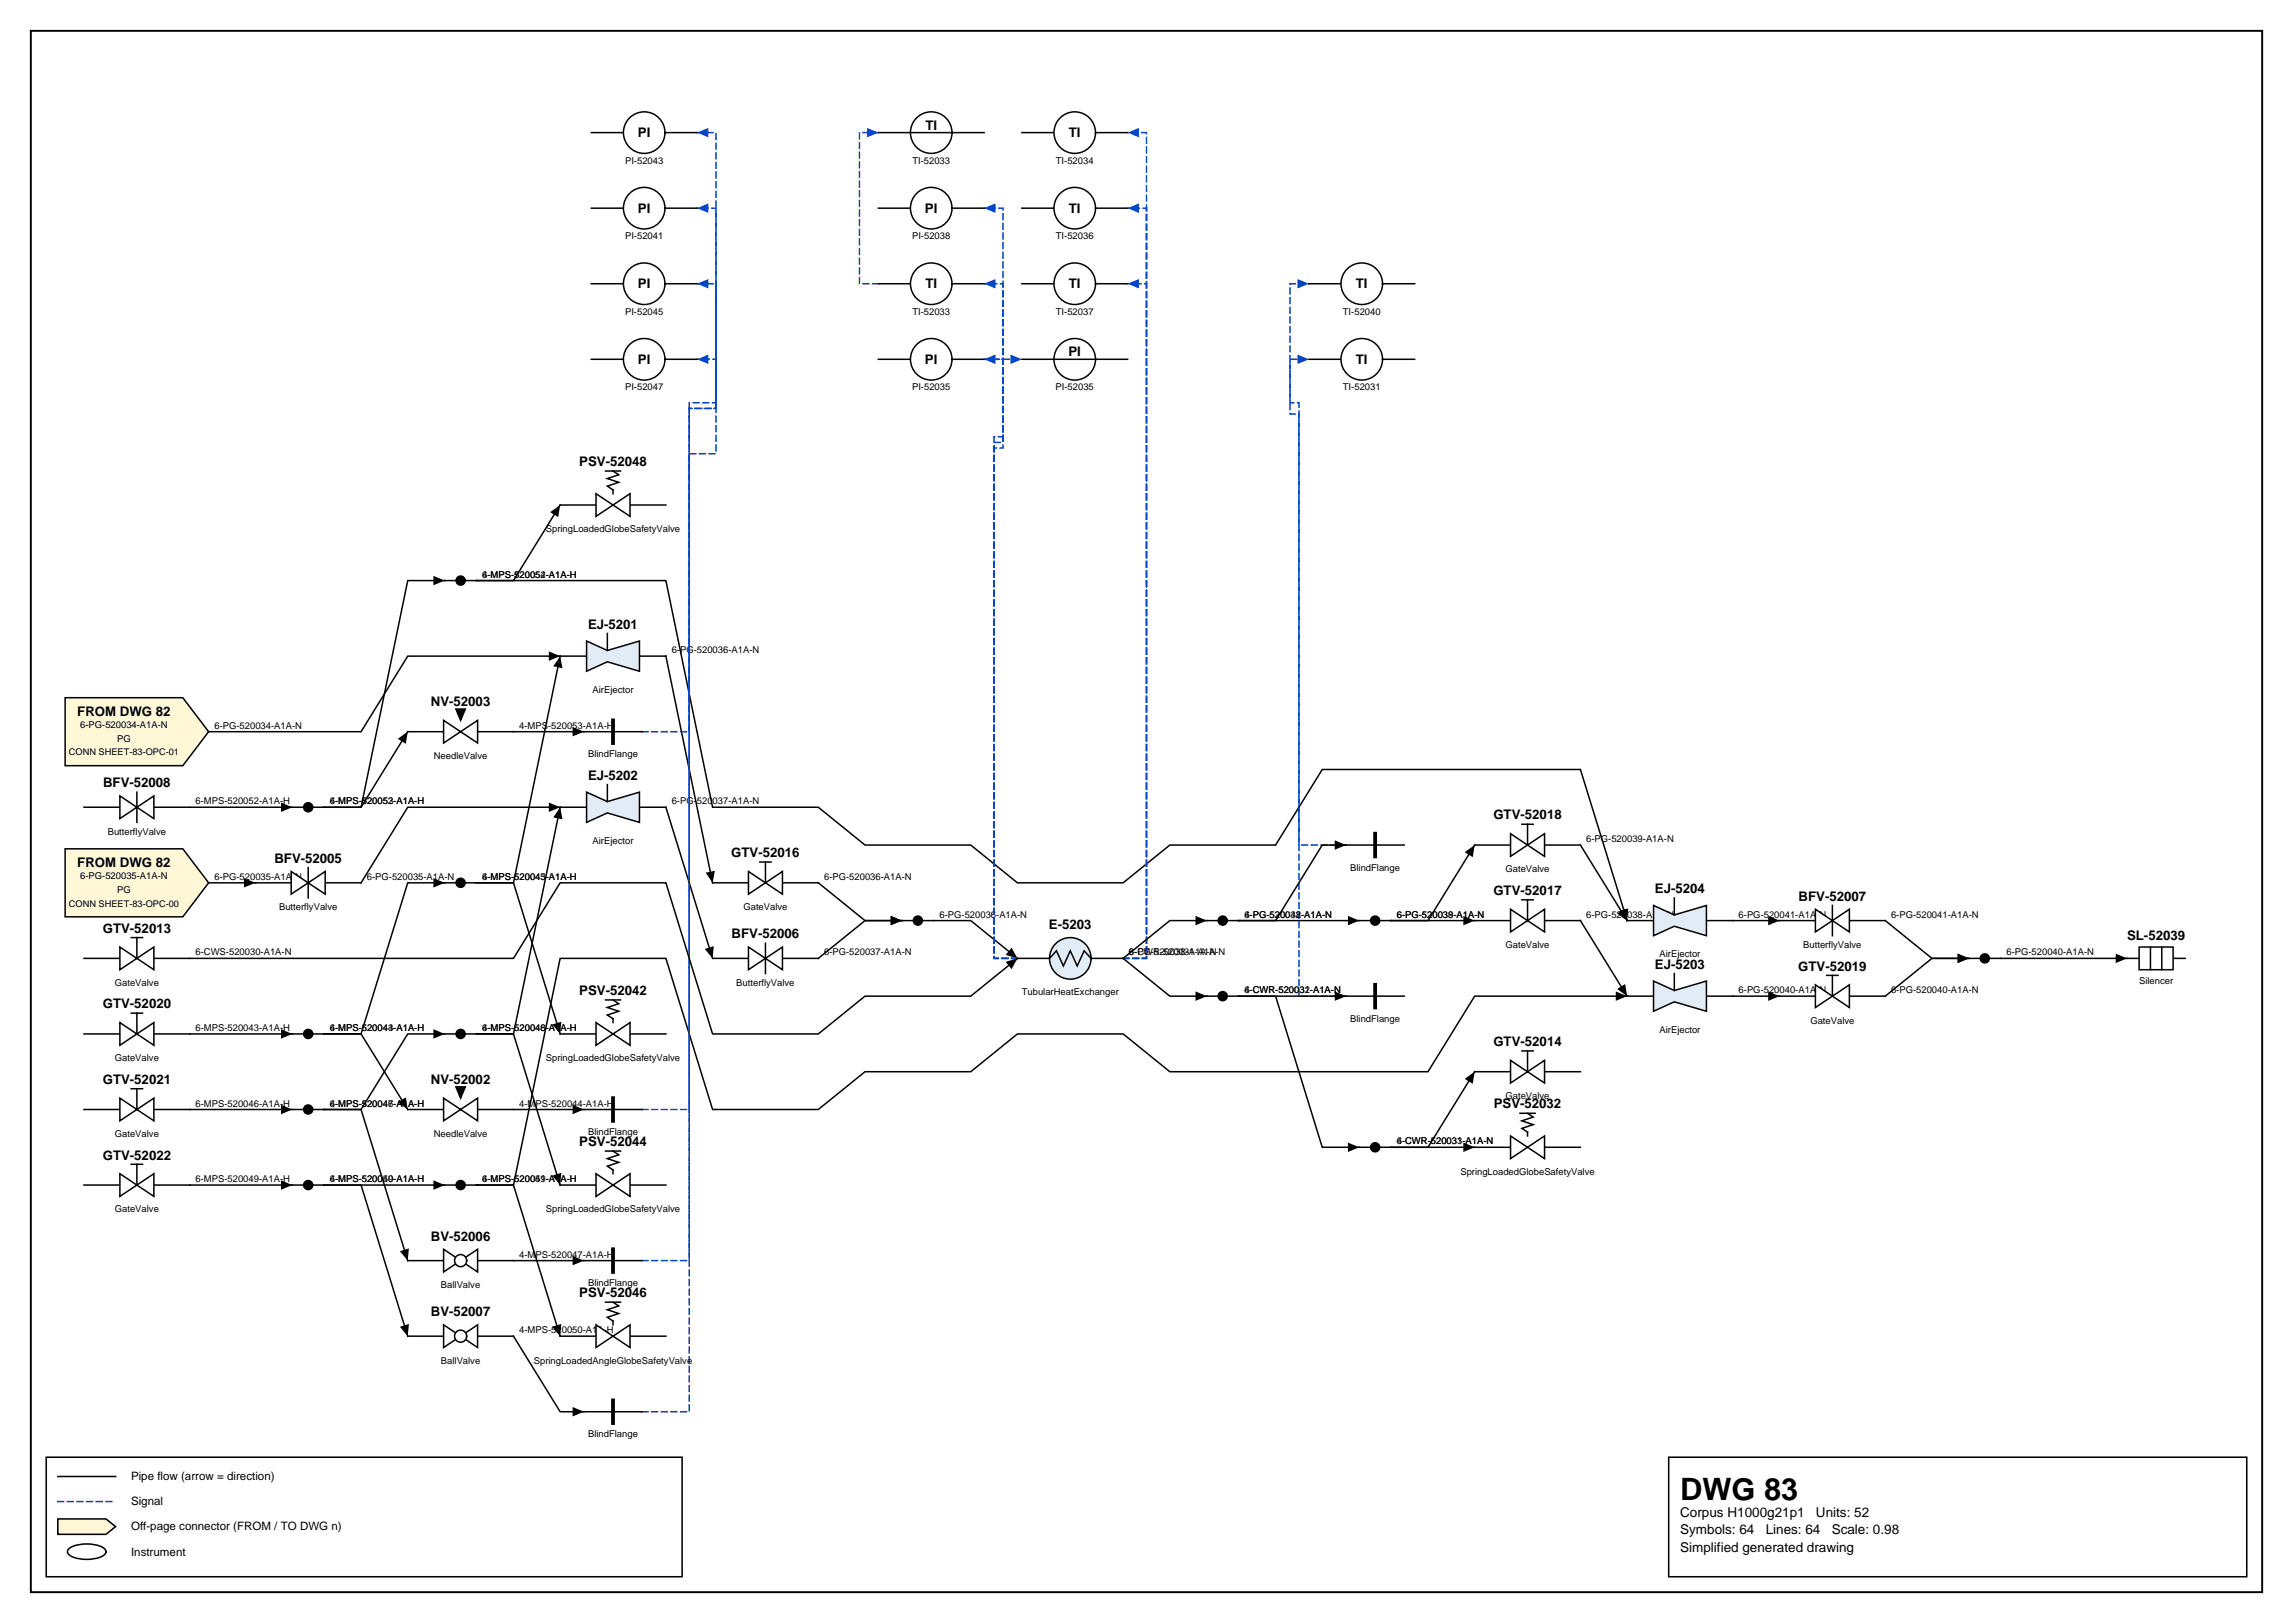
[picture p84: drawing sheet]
<svg xmlns="http://www.w3.org/2000/svg" width="420mm" height="297mm" viewBox="0 0 420 297" stroke-linecap="round" stroke-linejoin="round" font-family="sans-serif">
<defs><g id="words">
<text font-size="5.6" x="307.6" y="274.5">DWG 83</text>
<g font-size="2.5">
<text x="307.6" y="277.6">Corpus H1000g21p1</text>
<text x="307.6" y="280.8">Symbols: 64</text>
<text x="323.3" y="280.8">Lines: 64</text>
<text x="332.5" y="277.6">Units: 52</text>
<text x="335.3" y="280.8">Scale: 0.98</text>
<text x="307.6" y="284">Simplified generated drawing</text>
</g>
<g font-size="2.4">
<text x="169.4" y="23.8">TI</text>
<text x="116.8" y="25.1">PI</text>
<text x="195.7" y="25.1">TI</text>
<text x="116.8" y="38.9">PI</text>
<text x="169.3" y="38.9">PI</text>
<text x="195.7" y="38.9">TI</text>
<text x="116.8" y="52.8">PI</text>
<text x="169.4" y="52.8">TI</text>
<text x="195.7" y="52.8">TI</text>
<text x="248.2" y="52.8">TI</text>
<text x="195.6" y="65.2">PI</text>
<text x="116.8" y="66.6">PI</text>
<text x="169.3" y="66.6">PI</text>
<text x="248.2" y="66.6">TI</text>
<text x="106" y="85.3">PSV-52048</text>
<text x="107.7" y="115.1">EJ-5201</text>
<text x="14.2" y="131">FROM DWG 82</text>
<text x="78.9" y="129.2">NV-52003</text>
<text x="107.7" y="142.7">EJ-5202</text>
<text x="18.9" y="144.1">BFV-52008</text>
<text x="273.4" y="150">GTV-52018</text>
<text x="14.2" y="158.7">FROM DWG 82</text>
<text x="50.2" y="157.9">BFV-52005</text>
<text x="133.9" y="156.9">GTV-52016</text>
<text x="273.4" y="163.8">GTV-52017</text>
<text x="303" y="163.5">EJ-5204</text>
<text x="329.3" y="164.8">BFV-52007</text>
<text x="18.8" y="170.7">GTV-52013</text>
<text x="134" y="171.8">BFV-52006</text>
<text x="192" y="170">E-5203</text>
<text x="389.4" y="172.1">SL-52039</text>
<text x="303" y="177.3">EJ-5203</text>
<text x="329.2" y="177.6">GTV-52019</text>
<text x="18.8" y="184.6">GTV-52020</text>
<text x="106" y="182.1">PSV-52042</text>
<text x="273.4" y="191.5">GTV-52014</text>
<text x="18.8" y="198.4">GTV-52021</text>
<text x="78.9" y="198.4">NV-52002</text>
<text x="273.5" y="202.9">PSV-52032</text>
<text x="106" y="209.8">PSV-52044</text>
<text x="18.8" y="212.2">GTV-52022</text>
<text x="78.9" y="227.1">BV-52006</text>
<text x="106" y="237.4">PSV-52046</text>
<text x="78.9" y="240.9">BV-52007</text>
</g>
<g font-size="2.1">
<text x="24" y="270.9">Pipe flow (arrow = direction)</text>
<text x="24" y="275.5">Signal</text>
<text x="24" y="280.1">Off-page connector (FROM / TO DWG n)</text>
<text x="24" y="284.7">Instrument</text>
</g>
<g font-size="1.7">
<text x="114.4" y="30">PI-52043</text>
<text x="167" y="30">TI-52033</text>
<text x="193.3" y="30">TI-52034</text>
<text x="114.4" y="43.8">PI-52041</text>
<text x="167" y="43.8">PI-52038</text>
<text x="193.3" y="43.8">TI-52036</text>
<text x="114.4" y="57.6">PI-52045</text>
<text x="167" y="57.6">TI-52033</text>
<text x="193.3" y="57.6">TI-52037</text>
<text x="245.9" y="57.6">TI-52040</text>
<text x="114.4" y="71.5">PI-52047</text>
<text x="167" y="71.5">PI-52035</text>
<text x="193.3" y="71.5">PI-52035</text>
<text x="245.9" y="71.5">TI-52031</text>
<text x="99.9" y="97.4">SpringLoadedGlobeSafetyValve</text>
<text x="88.3" y="105.7">4-MPS-520054-A1A-H</text>
<text x="88.3" y="105.7">6-MPS-520052-A1A-H</text>
<text x="123" y="119.6">6-PG-520036-A1A-N</text>
<text x="108.5" y="126.8">AirEjector</text>
<text x="14.7" y="133.3">6-PG-520034-A1A-N</text>
<text x="21.4" y="135.8">PG</text>
<text x="39.3" y="133.4">6-PG-520034-A1A-N</text>
<text x="95.1" y="133.4">4-MPS-520053-A1A-H</text>
<text x="12.6" y="138.3">CONN SHEET-83-OPC-01</text>
<text x="79.4" y="138.9">NeedleValve</text>
<text x="107.7" y="138.6">BlindFlange</text>
<text x="35.8" y="147.2">6-MPS-520052-A1A-H</text>
<text x="60.4" y="147.2">6-MPS-520052-A1A-H</text>
<text x="60.4" y="147.2">4-MPS-520053-A1A-H</text>
<text x="123" y="147.2">6-PG-520037-A1A-N</text>
<text x="19.7" y="152.8">ButterflyValve</text>
<text x="108.5" y="154.5">AirEjector</text>
<text x="290.4" y="154.1">6-PG-520039-A1A-N</text>
<text x="14.7" y="160.9">6-PG-520035-A1A-N</text>
<text x="39.3" y="161">6-PG-520035-A1A-N</text>
<text x="67.2" y="161">6-PG-520035-A1A-N</text>
<text x="88.3" y="161">6-MPS-520043-A1A-H</text>
<text x="88.3" y="161">4-MPS-520045-A1A-H</text>
<text x="150.9" y="161">6-PG-520036-A1A-N</text>
<text x="247.2" y="159.3">BlindFlange</text>
<text x="275.6" y="159.7">GateValve</text>
<text x="12.6" y="165.9">CONN SHEET-83-OPC-00</text>
<text x="21.4" y="163.4">PG</text>
<text x="51.1" y="166.6">ButterflyValve</text>
<text x="136.1" y="166.6">GateValve</text>
<text x="172" y="168">6-PG-520036-A1A-N</text>
<text x="227.8" y="168">4-PG-520042-A1A-N</text>
<text x="227.8" y="168">6-PG-520038-A1A-N</text>
<text x="255.7" y="168">6-PG-520038-A1A-N</text>
<text x="255.7" y="168">6-PG-520039-A1A-N</text>
<text x="290.4" y="168">6-PG-520038-A1A-N</text>
<text x="318.3" y="168">6-PG-520041-A1A-N</text>
<text x="346.2" y="168">6-PG-520041-A1A-N</text>
<text x="275.6" y="173.5">GateValve</text>
<text x="330.1" y="173.5">ButterflyValve</text>
<text x="35.8" y="174.9">6-CWS-520030-A1A-N</text>
<text x="150.9" y="174.9">6-PG-520037-A1A-N</text>
<text x="206.7" y="174.9">6-PG-520038-A1A-N</text>
<text x="206.7" y="174.9">6-CWR-520031-A1A-N</text>
<text x="303.8" y="175.2">AirEjector</text>
<text x="367.3" y="174.9">6-PG-520040-A1A-N</text>
<text x="21" y="180.4">GateValve</text>
<text x="134.8" y="180.4">ButterflyValve</text>
<text x="187.1" y="182.1">TubularHeatExchanger</text>
<text x="227.8" y="181.8">4-CWR-520032-A1A-N</text>
<text x="227.8" y="181.8">6-CWR-520031-A1A-N</text>
<text x="318.3" y="181.8">6-PG-520040-A1A-N</text>
<text x="346.2" y="181.8">6-PG-520040-A1A-N</text>
<text x="391.6" y="180.1">Silencer</text>
<text x="35.8" y="188.7">6-MPS-520043-A1A-H</text>
<text x="60.4" y="188.7">6-MPS-520043-A1A-H</text>
<text x="60.4" y="188.7">4-MPS-520044-A1A-H</text>
<text x="88.3" y="188.7">6-MPS-520046-A1A-H</text>
<text x="88.3" y="188.7">4-MPS-520048-A1A-H</text>
<text x="247.2" y="187">BlindFlange</text>
<text x="303.8" y="189.1">AirEjector</text>
<text x="331.4" y="187.3">GateValve</text>
<text x="21" y="194.3">GateValve</text>
<text x="99.9" y="194.3">SpringLoadedGlobeSafetyValve</text>
<text x="35.8" y="202.5">6-MPS-520046-A1A-H</text>
<text x="60.4" y="202.5">4-MPS-520047-A1A-H</text>
<text x="60.4" y="202.5">6-MPS-520046-A1A-H</text>
<text x="95.1" y="202.5">4-MPS-520044-A1A-H</text>
<text x="275.6" y="201.2">GateValve</text>
<text x="21" y="208.1">GateValve</text>
<text x="79.4" y="208.1">NeedleValve</text>
<text x="107.7" y="207.7">BlindFlange</text>
<text x="255.7" y="209.4">4-CWR-520033-A1A-N</text>
<text x="255.7" y="209.4">6-CWR-520031-A1A-N</text>
<text x="267.4" y="215">SpringLoadedGlobeSafetyValve</text>
<text x="21" y="221.9">GateValve</text>
<text x="35.8" y="216.4">6-MPS-520049-A1A-H</text>
<text x="60.4" y="216.4">4-MPS-520050-A1A-H</text>
<text x="60.4" y="216.4">6-MPS-520049-A1A-H</text>
<text x="88.3" y="216.4">6-MPS-520049-A1A-H</text>
<text x="88.3" y="216.4">4-MPS-520051-A1A-H</text>
<text x="99.9" y="221.9">SpringLoadedGlobeSafetyValve</text>
<text x="95.1" y="230.2">4-MPS-520047-A1A-H</text>
<text x="80.7" y="235.7">BallValve</text>
<text x="107.7" y="235.4">BlindFlange</text>
<text x="95.1" y="244">4-MPS-520050-A1A-H</text>
<text x="80.7" y="249.6">BallValve</text>
<text x="97.7" y="249.6">SpringLoadedAngleGlobeSafetyValve</text>
<text x="107.7" y="263">BlindFlange</text>
</g>
</g></defs>
<path d="M5.6 5.6h408.6v285.8h-408.6z" fill="none" stroke="#000" stroke-width=".35"/>
<path d="M8.5 266.7h116.4v21.9h-116.4zM10.6 270.2h10.6M305.5 266.7h105.8v21.9h-105.8z" fill="none" stroke="#000" stroke-width=".28"/>
<path d="M10.6 274.8h10.6" fill="none" stroke="#0046c8" stroke-width=".28" stroke-dasharray="1.1 .7"/>
<path d="M10.6 278h8.8l1.8 1.4-1.8 1.4h-8.8z" fill="#fff7d6" stroke="#000" stroke-width=".28"/>
<path d="M102.6 120.1h-28l-8.5 13.8h-27.9M12.7 283.4a6.7 6.7 0 0 1 6.3 0 .72 .72 0 0 1 0 1.2 6.7 6.7 0 0 1-6.3 0 .72 .72 0 0 1 0-1.2z" fill="none" stroke="#000" stroke-width=".28"/>
<path d="M100.5 119.2l2.1 .9-2.1 .8z" fill="#000"/>
<path d="M246.4 182.3h-8.6v-108.6h-1.6v-7.9h3.4" fill="none" stroke="#0046c8" stroke-width=".28" stroke-dasharray="1.1 .7"/>
<path d="M237.6 64.9l2 .9-2 .8z" fill="#0046c8"/>
<path d="M102.6 92.4l-8.6 13.9h-6.8h34.7l8.6 41.4h19.3l8.6 7h19.3l8.6 6.9h19.3l8.6-6.9h19.3l8.6-13.9h47.2l8.6 27.7M102.6 120.1l-8.6 41.5h-6.8h6.8l8.6 27.6M34.7 147.7h18.8M38.2 161.6h8.5M170.9 168.5h6.8l8.6 6.9M360.5 175.4h-6.8l-8.5 6.9M81.4 216.9h-22.1h6.8l8.5 27.6M94 230.7h12.9" fill="none" stroke="#000" stroke-width=".28"/>
<path d="M100.7 93.7l1.9-1.3-.4 2.2zM102.6 120.1l.4 2.2-1.7-.4zM51.4 146.9l2.1 .8-2.1 .9zM44.7 160.7l2 .9-2 .8zM185.2 173.4l1.1 2-2.2-.6zM296.5 166.8l1.6-.5-.2 2.2zM358.4 174.5l2.1 .9-2.1 .9zM101.1 187.5l1.7-.5-.2 2.2zM79.4 216l2 .9-2 .9zM104.8 229.9l2.1 .8-2.1 .9zM73.2 242.8l1.7-.5-.3 2.2z" fill="#000"/>
<path d="M117.6 230.7h8.6v-156h4.9v-50.4h-3.5" fill="none" stroke="#0046c8" stroke-width=".28" stroke-dasharray="1.1 .7"/>
<path d="M127.6 24.3l2.1-.9v1.7z" fill="#0046c8"/>
<path d="M102.6 147.7l-8.6 41.5h-6.8h6.8l8.6 27.7M165.1 168.5h-6.7l-8.6 6.9M289.3 168.5l8.6 13.8M81.4 189.2h-6.8l-8.5 13.9h-6.8h6.8l8.5 27.6M317.3 182.3h8.5M94 244.5l8.6 13.9h4.3" fill="none" stroke="#000" stroke-width=".28"/>
<path d="M102.6 147.7l.4 2.2-1.7-.3zM163.1 167.6l2 .9-2 .9zM79.4 188.4l2 .8-2 .9zM296.1 181l1.4-.9 .4 2.2zM323.7 181.5l2.1 .8-2.1 .9zM101.1 215.2l1.7-.5-.2 2.2zM73.2 229l1.7-.5-.3 2.2zM104.8 257.5l2.1 .9-2.1 .8z" fill="#000"/>
<path d="M246.4 154.7h-8.6v-78.9h-1.6v-23.9h3.4" fill="none" stroke="#0046c8" stroke-width=".28" stroke-dasharray="1.1 .7"/>
<path d="M237.6 51.1l2 .8-2 .9z" fill="#0046c8"/>
<path d="M121.9 120.1l8.6 41.5M270 154.7l-8.6 13.8h-6.7h15.3M149.8 161.6l8.6 6.9h6.7M366.3 175.4h23.1M270 196.1l-8.6 13.9h-6.7h15.3" fill="none" stroke="#000" stroke-width=".28"/>
<path d="M268.2 156l1.8-1.3-.4 2.2zM129.2 159.7l1.7-.3-.4 2.2zM163.1 167.6l2 .9-2 .9zM267.9 167.6l2.1 .9-2.1 .9zM387.3 174.5l2.1 .9-2.1 .9zM268.2 197.5l1.8-1.4-.4 2.3zM267.9 209.1l2.1 .9-2.1 .8z" fill="#000"/>
<path d="M205.6 175.4h4.3v-123.5h-3.5" fill="none" stroke="#0046c8" stroke-width=".28" stroke-dasharray="1.1 .7"/>
<path d="M206.4 51.9l2.1-.8v1.7z" fill="#0046c8"/>
<path d="M205.6 175.4h4.3v-137.3h-3.5" fill="none" stroke="#0046c8" stroke-width=".28" stroke-dasharray="1.1 .7"/>
<path d="M206.4 38.1l2.1-.9v1.8z" fill="#0046c8"/>
<path d="M205.6 175.4h4.3v-151.1h-3.5" fill="none" stroke="#0046c8" stroke-width=".28" stroke-dasharray="1.1 .7"/>
<path d="M206.4 24.3l2.1-.9v1.7z" fill="#0046c8"/>
<path d="M221 168.5h-6.8l-8.6 6.9 8.6 6.9h6.8" fill="none" stroke="#000" stroke-width=".28"/>
<path d="M218.9 167.6l2.1 .9-2.1 .9zM218.9 181.5l2.1 .8-2.1 .9z" fill="#000"/>
<path d="M186.3 175.4h-4.3v-95.5h1.6v-14.1h-3.4" fill="none" stroke="#0046c8" stroke-width=".28" stroke-dasharray="1.1 .7"/>
<path d="M180.2 65.8l2-.9v1.7z" fill="#0046c8"/>
<path d="M186.3 175.4h-4.3v-94.4h1.6v-29.1h-3.4" fill="none" stroke="#0046c8" stroke-width=".28" stroke-dasharray="1.1 .7"/>
<path d="M180.2 51.9l2-.8v1.7z" fill="#0046c8"/>
<path d="M186.3 175.4h-4.3v-93.4h1.6v-43.9h-3.4" fill="none" stroke="#0046c8" stroke-width=".28" stroke-dasharray="1.1 .7"/>
<path d="M180.2 38.1l2-.9v1.8z" fill="#0046c8"/>
<path d="M117.6 203.1h8.6v-120.1h4.9v-44.9h-3.5" fill="none" stroke="#0046c8" stroke-width=".28" stroke-dasharray="1.1 .7"/>
<path d="M127.6 38.1l2.1-.9v1.8z" fill="#0046c8"/>
<path d="M121.9 147.7l8.6 27.7M246.4 154.7h-4.3l-8.6 13.8h-6.7h22.1M289.3 154.7l8.6 13.8M81.4 161.6h-6.8l-8.5 27.6h-6.8h6.8l8.5 13.9M317.3 168.5h8.5M297.9 182.3h-27.9l-8.6 13.8h-47.2l-8.6-6.9h-19.3l-8.6 6.9h-19.3l-8.6 7h-19.3l-8.6-27.7h-19.3l-8.6 41.5h-6.8h6.8l8.6 27.6M94 203.1h12.9" fill="none" stroke="#000" stroke-width=".28"/>
<path d="M244.4 153.8l2 .9-2 .8zM79.4 160.7l2 .9-2 .8zM129 173.7l1.7-.5-.2 2.2zM246.8 167.6l2.1 .9-2.1 .9zM296.1 167.2l1.4-.9 .4 2.2zM323.7 167.6l2.1 .9-2.1 .9zM295.8 181.5l2.1 .8-2.1 .9zM72.8 201.8l1.5-1 .3 2.3zM104.8 202.2l2.1 .9-2.1 .8zM101.1 242.8l1.7-.5-.2 2.2z" fill="#000"/>
<path d="M117.6 258.4h8.6v-184.7h4.9v-21.8h-3.5" fill="none" stroke="#0046c8" stroke-width=".28" stroke-dasharray="1.1 .7"/>
<path d="M127.6 51.9l2.1-.8v1.7z" fill="#0046c8"/>
<path d="M246.4 182.3h-19.6h6.7l8.6 27.7h6.8" fill="none" stroke="#000" stroke-width=".28"/>
<path d="M244.4 181.5l2 .8-2 .9zM246.8 209.1l2.1 .9-2.1 .8z" fill="#000"/>
<path d="M180.2 65.8h6.9" fill="none" stroke="#0046c8" stroke-width=".28" stroke-dasharray="1.1 .7"/>
<path d="M185 64.9l2.1 .9-2.1 .8z" fill="#0046c8"/>
<path d="M94 133.9h12.9" fill="none" stroke="#000" stroke-width=".28"/>
<path d="M104.8 133.1l2.1 .8-2.1 .9z" fill="#000"/>
<path d="M160.8 51.9h-3.4v-27.6h3.4" fill="none" stroke="#0046c8" stroke-width=".28" stroke-dasharray="1.1 .7"/>
<path d="M158.7 23.4l2.1 .9-2.1 .8z" fill="#0046c8"/>
<path d="M81.4 106.3h-6.8l-8.5 41.4h-6.8h6.8l8.5-13.8M102.6 147.7h-28l-8.5 13.9M345.2 168.5l8.5 6.9h6.8M34.7 189.2h18.8M34.7 216.9h18.8M34.7 203.1h18.8" fill="none" stroke="#000" stroke-width=".28"/>
<path d="M79.4 105.4l2 .9-2 .8zM72.8 135.2l1.8-1.3-.3 2.2zM100.5 146.9l2.1 .8-2.1 .9zM358.4 174.5l2.1 .9-2.1 .9zM51.4 188.4l2.1 .8-2.1 .9zM51.4 216l2.1 .9-2.1 .9zM51.4 202.2l2.1 .9-2.1 .8z" fill="#000"/>
<path d="M117.6 133.9h8.6v-59.2h4.9v-8.9h-3.5" fill="none" stroke="#0046c8" stroke-width=".28" stroke-dasharray="1.1 .7"/>
<path d="M127.6 65.8l2.1-.9v1.7z" fill="#0046c8"/>
<path d="M34.7 175.4h59.3l8.6-13.8h19.3l8.6 27.6h19.3l8.6-6.9h19.3l8.6-6.9" fill="none" stroke="#000" stroke-width=".28"/>
<path d="M184.1 176l2.2-.6-1.1 2z" fill="#000"/>
<path d="M11.9 127.7h21.6l4.7 6.2-4.7 6.2h-21.6z" fill="#fff7d6" stroke="#000" stroke-width=".28"/>
<path d="M187.1 65.8h5.9M200.6 65.8h5.8M246.4 182.3h10.7" fill="none" stroke="#000" stroke-width=".28"/>
<path d="M251.8 180.2v4.2" fill="none" stroke="#000" stroke-width=".69"/>
<circle cx="196.8" cy="65.8" r="3.8" fill="#fff" stroke="#000" stroke-width=".28"/>
<path d="M193 65.8h7.6M325.8 182.3h6.6M338.6 182.3h6.6" fill="none" stroke="#000" stroke-width=".28"/>
<path d="M332.4 180.2l6.2 4.2v-4.2l-6.2 4.2z" fill="#fff" stroke="#000" stroke-width=".28"/>
<path d="M81.4 106.3h5.8M334.4 178.5h2.1M335.5 178.5v3.8M74.6 230.7h6.6M87.4 230.7h6.6" fill="none" stroke="#000" stroke-width=".28"/>
<circle cx="84.3" cy="106.3" r=".83" fill="#000" stroke="#000" stroke-width=".28"/>
<g fill="#fff" stroke="#000" stroke-width=".28">
<path d="M81.2 228.6l6.2 4.2v-4.2l-6.2 4.2z"/>
<circle cx="84.3" cy="230.7" r="1.11"/>
</g>
<path d="M11.9 155.3h21.6l4.7 6.3-4.7 6.2h-21.6z" fill="#fff7d6" stroke="#000" stroke-width=".28"/>
<path d="M108.3 65.8h5.8M121.7 65.8h5.9M81.4 161.6h5.8M53.5 216.9h5.8" fill="none" stroke="#000" stroke-width=".28"/>
<g fill="#000" stroke="#000" stroke-width=".28">
<circle cx="84.3" cy="161.6" r=".83"/>
<circle cx="56.4" cy="216.9" r=".83"/>
</g>
<circle cx="117.9" cy="65.8" r="3.8" fill="#fff" stroke="#000" stroke-width=".28"/>
<path d="M15.4 147.7h6.5M28.2 147.7h6.5M165.1 168.5h5.8" fill="none" stroke="#000" stroke-width=".28"/>
<circle cx="168" cy="168.5" r=".83" fill="#000" stroke="#000" stroke-width=".28"/>
<path d="M21.9 145.7l6.3 4.1v-4.1l-6.3 4.1z" fill="#fff" stroke="#000" stroke-width=".28"/>
<path d="M102.6 92.4h6.5M115.3 92.4h6.6M25.1 145v5.5" fill="none" stroke="#000" stroke-width=".28"/>
<path d="M109.1 90.4l6.2 4.1v-4.1l-6.2 4.1z" fill="#fff" stroke="#000" stroke-width=".28"/>
<path d="M110.8 86.2h2.8M112.2 86.2l1.1 .7-2.1 .7 2.1 .7-2.1 .7 1 .7v.7M270 168.5h6.6M282.8 168.5h6.5M106.9 230.7h10.7" fill="none" stroke="#000" stroke-width=".28"/>
<path d="M112.2 228.6v4.2" fill="none" stroke="#000" stroke-width=".69"/>
<path d="M276.6 166.4l6.2 4.2v-4.2l-6.2 4.2z" fill="#fff" stroke="#000" stroke-width=".28"/>
<path d="M108.3 51.9h5.8M121.7 51.9h5.9M278.6 164.7h2.1M279.7 164.7v3.8" fill="none" stroke="#000" stroke-width=".28"/>
<circle cx="117.9" cy="51.9" r="3.8" fill="#fff" stroke="#000" stroke-width=".28"/>
<path d="M74.6 244.5h6.6M87.4 244.5h6.6" fill="none" stroke="#000" stroke-width=".28"/>
<g fill="#fff" stroke="#000" stroke-width=".28">
<path d="M81.2 242.5l6.2 4.1v-4.1l-6.2 4.1z"/>
<circle cx="84.3" cy="244.5" r="1.11"/>
</g>
<path d="M130.5 175.4h6.5M143.3 175.4h6.5M81.4 189.2h5.8M53.5 203.1h5.8" fill="none" stroke="#000" stroke-width=".28"/>
<g fill="#000" stroke="#000" stroke-width=".28">
<circle cx="84.3" cy="189.2" r=".83"/>
<circle cx="56.4" cy="203.1" r=".83"/>
</g>
<path d="M137 173.3l6.3 4.2v-4.2l-6.3 4.2z" fill="#fff" stroke="#000" stroke-width=".28"/>
<path d="M140.1 172.6v5.6M297.9 182.3h4.8M312.4 182.3h4.9" fill="none" stroke="#000" stroke-width=".28"/>
<path d="M302.7 179.5l3.8 1.8 5.9-1.8v5.6l-5.9-1.7-3.8 1.7z" fill="#e2ecf7" stroke="#000" stroke-width=".28"/>
<path d="M187.1 51.9h5.9M200.6 51.9h5.8M246.4 154.7h10.7M306.5 178.2v3.1" fill="none" stroke="#000" stroke-width=".28"/>
<path d="M251.8 152.6v4.1" fill="none" stroke="#000" stroke-width=".69"/>
<circle cx="196.8" cy="51.9" r="3.8" fill="#fff" stroke="#000" stroke-width=".28"/>
<path d="M270 210h6.6M282.8 210h6.5" fill="none" stroke="#000" stroke-width=".28"/>
<path d="M276.6 207.9l6.2 4.1v-4.1l-6.2 4.1z" fill="#fff" stroke="#000" stroke-width=".28"/>
<path d="M187.1 38.1h5.9M200.6 38.1h5.8M278.3 203.8h2.7M279.7 203.8l1 .6-2.1 .7 2.1 .7-2.1 .7 1.1 .7v.7" fill="none" stroke="#000" stroke-width=".28"/>
<circle cx="196.8" cy="38.1" r="3.8" fill="#fff" stroke="#000" stroke-width=".28"/>
<path d="M102.6 120.1h4.8M117.1 120.1h4.8M360.5 175.4h5.8M248.9 210h5.8" fill="none" stroke="#000" stroke-width=".28"/>
<g fill="#000" stroke="#000" stroke-width=".28">
<circle cx="363.4" cy="175.4" r=".83"/>
<circle cx="251.8" cy="210" r=".83"/>
</g>
<path d="M107.4 117.3l3.8 1.7 5.9-1.7v5.6l-5.9-1.8-3.8 1.8z" fill="#e2ecf7" stroke="#000" stroke-width=".28"/>
<path d="M111.2 115.9v3.1M248.9 168.5h5.8M102.6 189.2h6.5M115.3 189.2h6.6" fill="none" stroke="#000" stroke-width=".28"/>
<circle cx="251.8" cy="168.5" r=".83" fill="#000" stroke="#000" stroke-width=".28"/>
<path d="M109.1 187.2l6.2 4.1v-4.1l-6.2 4.1z" fill="#fff" stroke="#000" stroke-width=".28"/>
<path d="M130.5 161.6h6.5M143.3 161.6h6.5M110.8 183h2.8M112.2 183l1.1 .7-2.1 .7 2.1 .7-2.1 .7 1 .7v.7" fill="none" stroke="#000" stroke-width=".28"/>
<path d="M137 159.5l6.3 4.1v-4.1l-6.3 4.1z" fill="#fff" stroke="#000" stroke-width=".28"/>
<path d="M139.1 157.8h2.1M140.1 157.8v3.8M186.3 175.4h5.8M199.8 175.4h5.8" fill="none" stroke="#000" stroke-width=".28"/>
<circle cx="196" cy="175.4" r="3.8" fill="#e2ecf7" stroke="#000" stroke-width=".28"/>
<path d="M108.3 38.1h5.8M121.7 38.1h5.9M192.1 175.4l1.3-1.4 1.3 2.8 1.3-2.8 1.2 2.8 1.3-2.8 1.3 1.4M106.9 203.1h10.7" fill="none" stroke="#000" stroke-width=".28"/>
<path d="M112.2 201v4.1" fill="none" stroke="#000" stroke-width=".69"/>
<circle cx="117.9" cy="38.1" r="3.8" fill="#fff" stroke="#000" stroke-width=".28"/>
<path d="M102.6 147.7h4.8M117.1 147.7h4.8" fill="none" stroke="#000" stroke-width=".28"/>
<path d="M107.4 145l3.8 1.7 5.9-1.7v5.5l-5.9-1.7-3.8 1.7z" fill="#e2ecf7" stroke="#000" stroke-width=".28"/>
<path d="M187.1 24.3h5.9M200.6 24.3h5.8M111.2 143.6v3.1" fill="none" stroke="#000" stroke-width=".28"/>
<circle cx="196.8" cy="24.3" r="3.8" fill="#fff" stroke="#000" stroke-width=".28"/>
<path d="M74.6 203.1h6.6M87.4 203.1h6.6" fill="none" stroke="#000" stroke-width=".28"/>
<path d="M81.2 201l6.2 4.1v-4.1l-6.2 4.1z" fill="#fff" stroke="#000" stroke-width=".28"/>
<path d="M83.5 198.9h1.7l-.9 2.1z" fill="#000" stroke="#000" stroke-width=".28"/>
<path d="M270 154.7h6.6M282.8 154.7h6.5" fill="none" stroke="#000" stroke-width=".28"/>
<path d="M276.6 152.6l6.2 4.1v-4.1l-6.2 4.1z" fill="#fff" stroke="#000" stroke-width=".28"/>
<path d="M278.6 150.9h2.1M279.7 150.9v3.8M297.9 168.5h4.8M312.4 168.5h4.9M53.5 189.2h5.8M81.4 216.9h5.8" fill="none" stroke="#000" stroke-width=".28"/>
<g fill="#000" stroke="#000" stroke-width=".28">
<circle cx="56.4" cy="189.2" r=".83"/>
<circle cx="84.3" cy="216.9" r=".83"/>
</g>
<path d="M302.7 165.7l3.8 1.7 5.9-1.7v5.6l-5.9-1.8-3.8 1.8z" fill="#e2ecf7" stroke="#000" stroke-width=".28"/>
<path d="M221 168.5h5.8M306.5 164.3v3.1M270 196.1h6.6M282.8 196.1h6.5M106.9 258.4h10.7" fill="none" stroke="#000" stroke-width=".28"/>
<circle cx="223.9" cy="168.5" r=".83" fill="#000" stroke="#000" stroke-width=".28"/>
<path d="M112.2 256.3v4.1" fill="none" stroke="#000" stroke-width=".69"/>
<path d="M276.6 194.1l6.2 4.1v-4.1l-6.2 4.1z" fill="#fff" stroke="#000" stroke-width=".28"/>
<path d="M221 182.3h5.8M278.6 192.3h2.1M279.7 192.3v3.8M102.6 244.5h6.5M115.3 244.5h6.6" fill="none" stroke="#000" stroke-width=".28"/>
<circle cx="223.9" cy="182.3" r=".83" fill="#000" stroke="#000" stroke-width=".28"/>
<path d="M109.1 242.5l6.2 4.1v-4.1l-6.2 4.1z" fill="#fff" stroke="#000" stroke-width=".28"/>
<path d="M160.8 65.8h5.9M174.3 65.8h5.9M110.8 238.3h2.8M112.2 238.3l1.1 .7-2.1 .7 2.1 .7-2.1 .7 1 .7v.7" fill="none" stroke="#000" stroke-width=".28"/>
<circle cx="170.5" cy="65.8" r="3.8" fill="#fff" stroke="#000" stroke-width=".28"/>
<path d="M74.6 133.9h6.6M87.4 133.9h6.6" fill="none" stroke="#000" stroke-width=".28"/>
<path d="M81.2 131.8l6.2 4.2v-4.2l-6.2 4.2z" fill="#fff" stroke="#000" stroke-width=".28"/>
<path d="M83.5 129.8h1.7l-.9 2z" fill="#000" stroke="#000" stroke-width=".28"/>
<path d="M160.8 51.9h5.9M174.3 51.9h5.9" fill="none" stroke="#000" stroke-width=".28"/>
<circle cx="170.5" cy="51.9" r="3.8" fill="#fff" stroke="#000" stroke-width=".28"/>
<path d="M325.8 168.5h6.6M338.6 168.5h6.6" fill="none" stroke="#000" stroke-width=".28"/>
<path d="M332.4 166.4l6.2 4.2v-4.2l-6.2 4.2z" fill="#fff" stroke="#000" stroke-width=".28"/>
<path d="M335.5 165.7v5.6M389.4 175.4h2.2M397.9 175.4h2.2" fill="none" stroke="#000" stroke-width=".28"/>
<path d="M391.6 173.3h6.3v4.2h-6.3z" fill="#fff" stroke="#000" stroke-width=".28"/>
<path d="M160.8 38.1h5.9M174.3 38.1h5.9M393.7 173.3v4.2M395.8 173.3v4.2" fill="none" stroke="#000" stroke-width=".28"/>
<circle cx="170.5" cy="38.1" r="3.8" fill="#fff" stroke="#000" stroke-width=".28"/>
<path d="M239.6 65.8h5.9M253.1 65.8h5.9" fill="none" stroke="#000" stroke-width=".28"/>
<circle cx="249.3" cy="65.8" r="3.8" fill="#fff" stroke="#000" stroke-width=".28"/>
<path d="M108.3 24.3h5.8M121.7 24.3h5.9" fill="none" stroke="#000" stroke-width=".28"/>
<circle cx="117.9" cy="24.3" r="3.8" fill="#fff" stroke="#000" stroke-width=".28"/>
<path d="M15.4 216.9h6.5M28.2 216.9h6.5" fill="none" stroke="#000" stroke-width=".28"/>
<path d="M21.9 214.8l6.3 4.2v-4.2l-6.3 4.2z" fill="#fff" stroke="#000" stroke-width=".28"/>
<path d="M15.4 189.2h6.5M28.2 189.2h6.5M24 213.1h2.1M25.1 213.1v3.8" fill="none" stroke="#000" stroke-width=".28"/>
<path d="M21.9 187.2l6.3 4.1v-4.1l-6.3 4.1z" fill="#fff" stroke="#000" stroke-width=".28"/>
<path d="M24 185.4h2.1M25.1 185.4v3.8M102.6 216.9h6.5M115.3 216.9h6.6" fill="none" stroke="#000" stroke-width=".28"/>
<path d="M109.1 214.8l6.2 4.2v-4.2l-6.2 4.2z" fill="#fff" stroke="#000" stroke-width=".28"/>
<path d="M53.5 147.7h5.8M15.4 203.1h6.5M28.2 203.1h6.5M110.8 210.7h2.8M112.2 210.7l1.1 .7-2.1 .6 2.1 .7-2.1 .7 1 .7v.7" fill="none" stroke="#000" stroke-width=".28"/>
<circle cx="56.4" cy="147.7" r=".83" fill="#000" stroke="#000" stroke-width=".28"/>
<path d="M21.9 201l6.3 4.1v-4.1l-6.3 4.1z" fill="#fff" stroke="#000" stroke-width=".28"/>
<path d="M46.7 161.6h6.6M59.5 161.6h6.6M24 199.3h2.1M25.1 199.3v3.8" fill="none" stroke="#000" stroke-width=".28"/>
<path d="M53.3 159.5l6.2 4.1v-4.1l-6.2 4.1z" fill="#fff" stroke="#000" stroke-width=".28"/>
<path d="M239.6 51.9h5.9M253.1 51.9h5.9M56.4 158.8v5.5" fill="none" stroke="#000" stroke-width=".28"/>
<circle cx="249.3" cy="51.9" r="3.8" fill="#fff" stroke="#000" stroke-width=".28"/>
<path d="M160.8 24.3h5.9M174.3 24.3h5.9" fill="none" stroke="#000" stroke-width=".28"/>
<circle cx="170.5" cy="24.3" r="3.8" fill="#fff" stroke="#000" stroke-width=".28"/>
<path d="M166.7 24.3h7.6M106.9 133.9h10.7M15.4 175.4h6.5M28.2 175.4h6.5" fill="none" stroke="#000" stroke-width=".28"/>
<path d="M112.2 131.8v4.2" fill="none" stroke="#000" stroke-width=".69"/>
<path d="M21.9 173.3l6.3 4.2v-4.2l-6.3 4.2z" fill="#fff" stroke="#000" stroke-width=".28"/>
<path d="M24 171.6h2.1M25.1 171.6v3.8" fill="none" stroke="#000" stroke-width=".28"/>
<use href="#words"/>
</svg>
